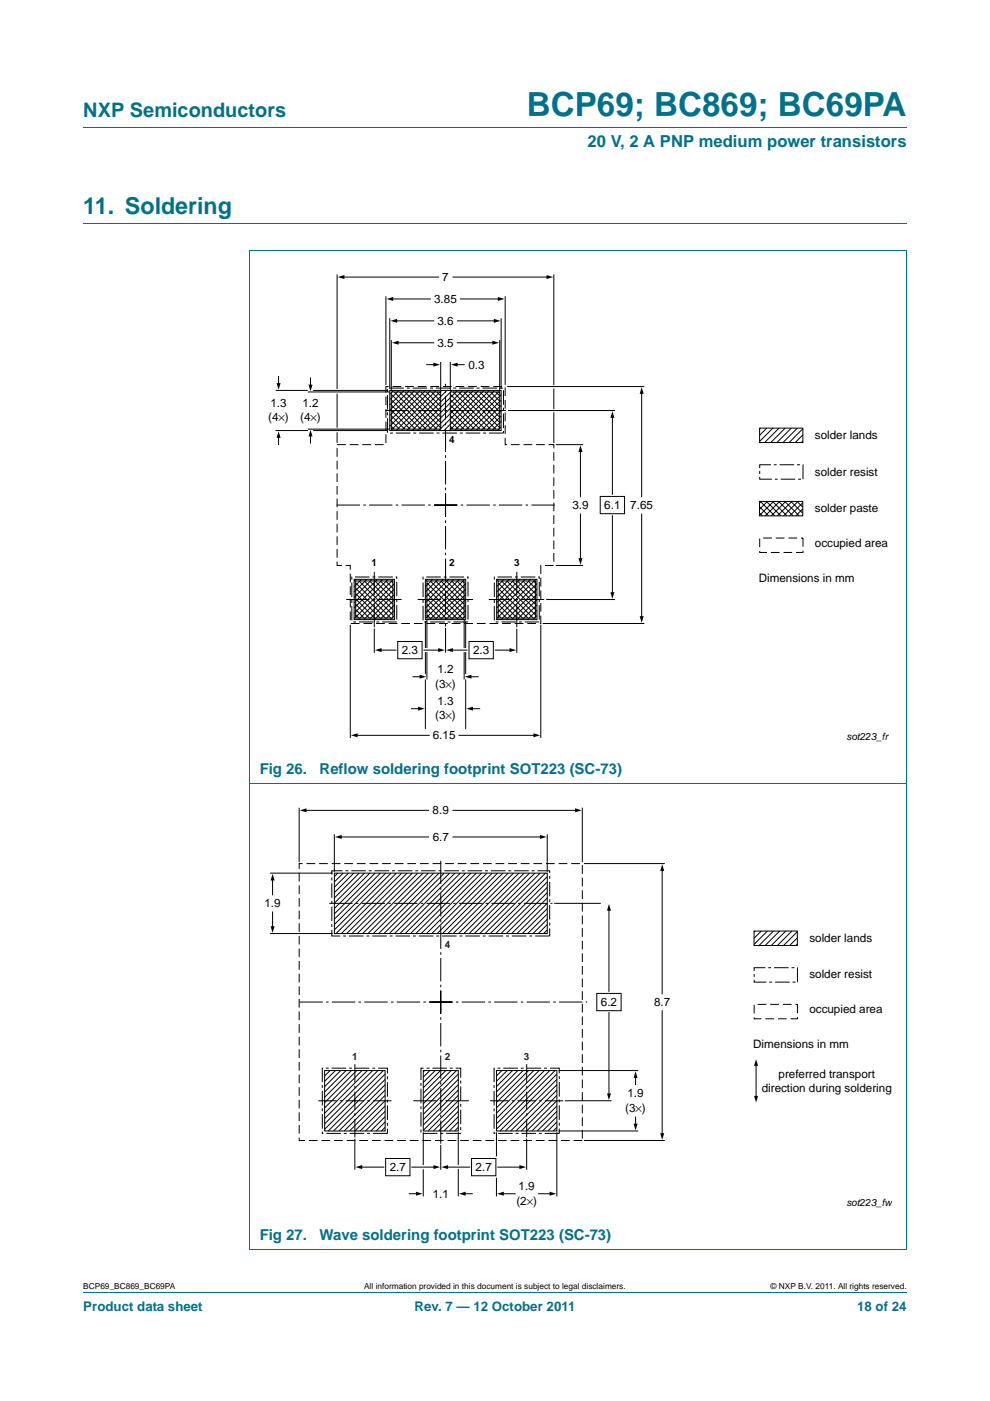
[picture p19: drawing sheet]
<svg xmlns="http://www.w3.org/2000/svg" width="210mm" height="297mm" viewBox="0 0 210 297" stroke-linecap="round" stroke-linejoin="round" font-family="sans-serif">
<defs><g id="words">
<text font-size="7" fill="#00718a" x="111.7" y="24.6">BCP69; BC869; BC69PA</text>
<text font-size="4.9" fill="#00718a" x="17.7" y="45.4">11. Soldering</text>
<text font-size="4.2" fill="#00718a" x="17.7" y="24.9">NXP Semiconductors</text>
<text font-size="3.5" fill="#00718a" x="124.6" y="31.1">20 V, 2 A PNP medium power transistors</text>
<g font-size="3.2" fill="#00718a">
<text x="55.1" y="164">Fig 26.</text>
<text x="67.8" y="164">Reflow soldering footprint SOT223 (SC-73)</text>
<text x="55.1" y="262.8">Fig 27.</text>
<text x="67.8" y="262.8">Wave soldering footprint SOT223 (SC-73)</text>
</g>
<g font-size="2.8" fill="#00718a">
<text x="17.7" y="277.9">Product data sheet</text>
<text x="87.9" y="277.9">Rev. 7 — 12 October 2011</text>
<text x="181.8" y="277.9">18 of 24</text>
</g>
<g font-size="2.5">
<text x="93.8" y="59.6">7</text>
<text x="92.1" y="64.3">3.85</text>
<text x="92.8" y="68.9">3.6</text>
<text x="92.8" y="73.5">3.5</text>
<text x="99.4" y="78.2">0.3</text>
<text x="56.9" y="89.3">(4×)</text>
<text x="57.4" y="86.3">1.3</text>
<text x="63.7" y="89.3">(4×)</text>
<text x="64.1" y="86.3">1.2</text>
<text x="172.8" y="93.2">solder lands</text>
<text x="172.8" y="100.8">solder resist</text>
<text x="121.4" y="108">3.9</text>
<text x="128.2" y="107.8">6.1</text>
<text x="133.7" y="108">7.65</text>
<text x="172.8" y="108.6">solder paste</text>
<text x="172.8" y="116">occupied area</text>
<text x="160.9" y="123.3">Dimensions in mm</text>
<text x="85.2" y="138.6">2.3</text>
<text x="92.8" y="142.8">1.2</text>
<text x="100.3" y="138.6">2.3</text>
<text x="92.3" y="145.8">(3×)</text>
<text x="92.8" y="149.5">1.3</text>
<text x="92.3" y="152.5">(3×)</text>
<text x="91.8" y="156.8">6.15</text>
<text x="91.8" y="172.7">8.9</text>
<text x="91.8" y="178.3">6.7</text>
<text x="56.1" y="192.4">1.9</text>
<text x="171.7" y="199.8">solder lands</text>
<text x="171.7" y="207.5">solder resist</text>
<text x="127.4" y="213.2">6.2</text>
<text x="138.7" y="213.3">8.7</text>
<text x="171.7" y="214.9">occupied area</text>
<text x="159.8" y="222.1">Dimensions in mm</text>
<text x="133.1" y="232.7">1.9</text>
<text x="161.6" y="231.5">direction during soldering</text>
<text x="165.1" y="228.5">preferred transport</text>
<text x="132.6" y="235.7">(3×)</text>
<text x="82.7" y="248.2">2.7</text>
<text x="100.9" y="248.2">2.7</text>
<text x="91.8" y="254">1.1</text>
<text x="109.5" y="255.4">(2×)</text>
<text x="110" y="252.4">1.9</text>
</g>
<g font-size="2.1">
<text x="95.3" y="94">4</text>
<text x="78.8" y="120">1</text>
<text x="95.3" y="120">2</text>
<text x="109" y="120">3</text>
<text x="179.5" y="156.9">sot223_fr</text>
<text x="179.5" y="255.6">sot223_fw</text>
</g>
<g font-size="2.1" fill="#231f20">
<text x="94.3" y="200.9">4</text>
<text x="74.7" y="224.7">1</text>
<text x="94.3" y="224.7">2</text>
<text x="111.1" y="224.7">3</text>
</g>
<g font-size="1.8">
<text x="17.7" y="273.3">BCP69_BC869_BC69PA</text>
<text x="77.2" y="273.3">All information provided in this document is subject to legal disclaimers.</text>
<text x="163.4" y="273.3">© NXP B.V. 2011. All rights reserved.</text>
</g>
</g></defs>
<path d="M17.7 27h174.6M17.7 47.4h174.6M52.9 53.1h139.4M53 53.1v211.8M192.3 53.1v211.8M52.9 166.2h139.4M17.7 273.9h174.6M52.9 264.9h139.4" fill="none" stroke="#00718a" stroke-width=".21"/>
<g fill="none" stroke="#000" stroke-width=".21">
<path d="M71.5 58.2v24.3M72.8 58.7h20.2M96.1 58.7h20.1M117.5 58.2v23.5M59.1 79.8v1.7M81.9 62.8v18.8M82.7 67.5v14.9M83 72.1v10.6M83.1 63.4h8.2M83.9 68h8.1M84.3 72.7h7.7M90.5 77.3h1.7"/>
<path d="M93.5 76.8v5.9M95.5 76.8v5.9M96.8 77.3h1.7M97 72.7h7.7M97.1 68h7.9M97.7 63.4h8.2M106 72.1v10.6M106.3 67.5v14.9M107.1 62.8v18.8M58.5 91.3h6.8M58.5 82.8h6.8M59.1 92.6v1.6"/>
<path d="M65.3 91h17.3M65.3 83.1h17.3M65.9 80.1v1.7M65.9 92.3v1.6M66.4 91.3h15.9M66.4 82.8h15.9M71.5 83.5v7.2M71.5 91.7v2.2M82.7 82.8h23.6v8.5h-23.6zM83 83.6l7.4 7.4M83 84.7l6.2 6.3M83 85.9l5.1 5.1"/>
<path d="M83 87l4 4M83 88.1l2.8 2.9M83 89.3l1.7 1.7M83 90.4l.6 .6M83 83.1h10.5v7.9h-10.5zM83.5 82.8l-.8 .8M83.6 83.1l7.9 7.9M84.6 82.8l-1.9 1.9M84.7 83.1l7.9 7.9M85.8 82.8l-3.1 3.1M85.9 83.1l7.6 7.6M86.9 82.8l-4.2 4.2"/>
<path d="M87 83.1l6.5 6.5M88 82.8l-5.3 5.3M88.1 83.1l5.4 5.3M89.1 82.8l-6.4 6.4M89.3 83.1l4.2 4.2M90.3 82.8l-7.6 7.6M90.4 83.1l3.1 3.1M91.4 82.8l-8.5 8.5M91.5 83.1l2 2M92.5 82.8l-8.5 8.5M92.6 83.1l.9 .8M93.7 82.8l-8.5 8.5"/>
<path d="M94.8 82.8l-8.5 8.5M95.5 83.1h10.5v7.9h-10.5zM95.5 83.6l7.4 7.4M95.5 84.7l6.3 6.3M95.5 85.9l5.1 5.1M95.5 87l4 4M95.5 88.1l2.9 2.9M95.5 89.3l1.7 1.7M95.5 90.4l.6 .6M95.9 82.8l-8.5 8.5M96.1 83.1l7.9 7.9M97 82.8l-8.5 8.5"/>
<path d="M97.3 83.1l7.8 7.9M98.2 82.8l-8.5 8.5M98.4 83.1l7.6 7.6M99.3 82.8l-8.5 8.5M99.5 83.1l6.5 6.5M100.4 82.8l-8.5 8.5M100.6 83.1l5.4 5.3M101.6 82.8l-8.5 8.5M101.8 83.1l4.2 4.2M102.7 82.8l-8.5 8.5M102.9 83.1l3.1 3.1M103.8 82.8l-8.5 8.5"/>
<path d="M104 83.1l2 2M104.9 82.8l-8.5 8.5M105.2 83.1l.8 .8M106.1 82.8l-8.5 8.5M106.3 83.7l-7.6 7.6M106.3 84.8l-6.5 6.5M106.3 85.9l-5.3 5.4M106.3 87.1l-4.2 4.2M106.3 88.2l-3.1 3.1M106.3 89.3l-2 2M106.3 90.5l-.8 .8M107.6 82h29.1"/>
<path d="M107.7 87h22.8M117.5 82.4v4.4M117.5 87.4v6.5M117.9 94.3h5.8M123.1 95.5v9.8M129.9 88.3v16.5M136.1 83.2v22.1M161.1 90.8h9.2v3h-9.2zM161.3 90.8l-.2 .2M162.6 90.8l-1.5 1.5M163.9 90.8l-2.8 2.8M165.2 90.8l-3 3"/>
<path d="M166.5 90.8l-3 3M167.8 90.8l-3 3M169.1 90.8l-3 3M170.3 90.9l-2.9 2.9M170.3 93.5l-.3 .3M170.3 92.2l-1.6 1.6M117.9 119.9h5.8M123.1 109v9.6M127.3 105.3h5.2v3.6h-5.2zM129.9 109.3v16.5M136.1 109v21.9M161.1 107.4l1.9 2"/>
<path d="M161.1 108.7l.6 .7M161.1 106.3h9.2v3.1h-9.2zM161.3 106.3l3 3.1M161.5 106.3l-.4 .4M162.6 106.3l3 3.1M162.8 106.3l-1.7 1.7M163.9 106.3l3 3.1M164.1 106.3l-3 3M165.2 106.3l3 3.1M165.4 106.3l-3.1 3.1M166.5 106.3l3 3.1M166.7 106.3l-3.1 3.1"/>
<path d="M167.8 106.3l2.5 2.5M168 106.3l-3.1 3.1M169.1 106.3l1.2 1.2M169.3 106.3l-3.1 3.1M170.3 109.2l-.2 .2M170.3 107.9l-1.5 1.5M170.3 106.6l-2.8 2.8M74.3 132.5v24M75.1 122.8h8.6v8.6h-8.6zM75.4 123.2h7.9v7.9h-7.9zM75.4 123.6l7.5 7.4M75.4 124.7l6.4 6.3"/>
<path d="M75.4 125.9l5.2 5.1M75.4 127l4.1 4M75.4 128.1l3 2.9M75.4 129.2l1.8 1.8M75.4 130.4l.7 .6M75.5 122.8l-.4 .5M76.1 123.2l7.2 7.2M76.7 122.8l-1.6 1.6M77.3 123.2l6 6M77.8 122.8l-2.7 2.7M78.4 123.2l4.9 4.9M78.9 122.8l-3.8 3.8"/>
<path d="M79.4 133.3v5.1M79.5 123.2l3.8 3.8M80.1 122.8l-5 5M80.7 123.2l2.6 2.7M80.7 137.8h3.3M81.2 122.8l-6.1 6.1M81.8 123.2l1.5 1.5M82.3 122.8l-7.2 7.2M82.9 123.2l.4 .4M83.4 122.8l-8.3 8.4M83.7 123.7l-7.6 7.6M83.7 124.9l-6.5 6.4"/>
<path d="M83.7 126l-5.4 5.3M83.7 127.1l-4.2 4.2M83.7 128.3l-3.1 3M83.7 129.4l-2 1.9M83.7 130.5l-.9 .8M84.4 136h5.1v3.7h-5.1zM89.9 137.8h3.3M90.2 122.8h8.6v8.6h-8.6zM90.2 131.7v5.7M90.2 138.3v4.6M90.6 123.2h7.8v7.9h-7.8zM90.6 131.3v6.1"/>
<path d="M90.6 138.3v5.7M90.6 123.6l7.4 7.4M90.6 124.7l6.3 6.3M90.6 125.9l5.1 5.1M90.6 127l4 4M90.6 128.1l2.9 2.9M90.6 129.2l1.8 1.8M90.6 130.4l.6 .6M90.7 122.8l-.5 .5M91.2 123.2l7.2 7.2M91.8 122.8l-1.6 1.6M92.4 123.2l6 6"/>
<path d="M92.9 122.8l-2.7 2.7M93.5 123.2l4.9 4.9M94 122.8l-3.8 3.8M94.5 133.1v5.3M94.6 123.2l3.8 3.8M95.2 122.8l-5 5M95.8 123.2l2.6 2.7M95.8 137.8h3.2M96.3 122.8l-6.1 6.1M96.9 123.2l1.5 1.5M97.4 122.8l-7.2 7.2M98 123.2l.4 .4"/>
<path d="M98.4 131.3v6.1M98.4 138.3v5.7M98.6 122.8l-8.4 8.4M98.8 131.7v5.7M98.8 138.3v4.6M98.8 123.7l-7.6 7.6M98.8 124.9l-6.5 6.4M98.8 126l-5.4 5.3M98.8 127.1l-4.2 4.2M98.8 128.3l-3.1 3M98.8 129.4l-2 1.9M98.8 130.5l-.8 .8"/>
<path d="M99.5 136h5.1v3.7h-5.1zM105 137.8h3.3M105.3 122.8h8.6v8.6h-8.6zM105.7 123.2h7.9v7.9h-7.9zM105.7 123.6l7.4 7.4M105.7 124.7l6.3 6.3M105.7 125.9l5.2 5.1M105.7 127l4 4M105.7 128.1l2.9 2.9M105.7 129.3l1.8 1.7M105.7 130.4l.6 .6M105.8 122.8l-.5 .5"/>
<path d="M106.4 123.2l7.2 7.2M106.9 122.8l-1.6 1.6M107.5 123.2l6.1 6M108 122.8l-2.7 2.7M108.6 123.2l5 4.9M109.2 122.8l-3.9 3.8M109.6 133.3v5.1M109.7 123.2l3.9 3.8M110.3 122.8l-5 5M110.9 123.2l2.7 2.7M111.4 122.8l-6.1 6.1M112 123.2l1.6 1.5"/>
<path d="M112.5 122.8l-7.2 7.2M113.1 123.2l.5 .4M113.7 122.8l-8.4 8.4M113.9 123.7l-7.6 7.6M113.9 124.9l-6.5 6.4M113.9 126l-5.3 5.3M113.9 127.1l-4.2 4.2M113.9 128.3l-3.1 3M113.9 129.4l-2 1.9M113.9 130.5l-.8 .8M114.7 132.5v24M115.1 132.2h21.6"/>
<path d="M115.8 127.1h14.7M75.6 155.9h15.4M87.3 150.3h1.7M87.6 143.5h1.7M90.2 144v10.6M97.4 155.9h16M98.8 144v10.6M99.7 143.5h1.7M100 150.3h1.7M63.5 171.2v11.6M64.7 171.8h26.2M70.9 176.9v7.9"/>
<path d="M72.2 177.5h18.7M96.1 177.5h18.7M96.1 171.8h26.1M116.1 176.9v7.9M123.5 171.2v11.6M57.2 197.9h13.4M57.2 185.1h13.4M57.8 186.4v3.3M57.8 193.3v3.4M70.9 185.1h45.2v12.8h-45.2zM71.7 185.1l-.8 .8M72.8 185.1l-1.9 1.9"/>
<path d="M73.9 185.1l-3 3M75 185.1l-4.1 4.1M76.2 185.1l-5.3 5.3M77.3 185.1l-6.4 6.4M78.4 185.1l-7.5 7.5M79.6 185.1l-8.7 8.7M80.7 185.1l-9.8 9.8M81.8 185.1l-10.9 10.9M82.9 185.1l-12 12.1M84.1 185.1l-12.8 12.8M85.2 185.1l-12.8 12.8M86.3 185.1l-12.8 12.8"/>
<path d="M87.5 185.1l-12.8 12.8M88.6 185.1l-12.8 12.8M89.7 185.1l-12.8 12.8M90.9 185.1l-12.9 12.8M92 185.1l-12.8 12.8M93.1 185.1l-12.8 12.8M94.2 185.1l-12.8 12.8M95.4 185.1l-12.8 12.8M96.5 185.1l-12.8 12.8M97.6 185.1l-12.8 12.8M98.8 185.1l-12.9 12.8M99.9 185.1l-12.8 12.8"/>
<path d="M101 185.1l-12.8 12.8M102.1 185.1l-12.8 12.8M103.3 185.1l-12.8 12.8M104.4 185.1l-12.8 12.8M105.5 185.1l-12.8 12.8M106.7 185.1l-12.9 12.8M107.8 185.1l-12.8 12.8M108.9 185.1l-12.8 12.8M110 185.1l-12.8 12.8M111.2 185.1l-12.8 12.8M112.3 185.1l-12.8 12.8M113.4 185.1l-12.8 12.8"/>
<path d="M114.6 185.1l-12.8 12.8M115.7 185.1l-12.8 12.8M116.1 187l-11 10.9M116.1 188.1l-9.8 9.8M116.1 189.3l-8.7 8.6M116.1 190.4l-7.6 7.5M116.1 191.5l-6.4 6.4M116.1 192.6l-5.3 5.3M116.1 193.8l-4.2 4.1M116.1 194.9l-3.1 3M116.1 196l-1.9 1.9M116.1 197.2l-.8 .7"/>
<path d="M116.1 185.9l-12.1 12M117.5 191.5h9.9M123.9 183.1h17.1M129.2 192.8v17.4M140.4 184.4v26.3M159.9 197.4h9.2v3.1h-9.2zM160.2 197.4l-.3 .2M161.5 197.4l-1.6 1.5M162.8 197.4l-2.9 2.8M164.1 197.4l-3.1 3.1M165.4 197.4l-3.1 3.1M166.7 197.4l-3.1 3.1"/>
<path d="M168 197.4l-3.1 3.1M169.1 197.5l-2.9 3M169.1 198.8l-1.6 1.7M126.6 210.6h5.1v3.7h-5.1zM129.2 214.7v17.4M140.4 214.3v26.2M169.1 200.1l-.3 .4M68.9 227h12.8v12.8h-12.8zM70 227l-1.1 1.1M71.1 227l-2.3 2.3M72.3 227l-3.5 3.4M73.4 227l-4.6 4.5"/>
<path d="M74.5 227l-5.7 5.7M75.7 227l-6.9 6.8M76.8 227l-8 7.9M77.9 227l-9.1 9M79 227l-10.2 10.2M80.2 227l-11.4 11.3M81.3 227l-12.5 12.4M81.7 228.9l-11 10.9M81.7 230l-9.8 9.8M81.7 231.1l-8.7 8.7M81.7 232.2l-7.6 7.6M81.7 233.4l-6.4 6.4"/>
<path d="M81.7 234.5l-5.3 5.3M81.7 235.6l-4.2 4.2M81.7 236.8l-3.1 3M81.7 237.9l-1.9 1.9M81.7 239l-.8 .8M81.7 227.7l-12.1 12.1M89.8 227h7.4v12.8h-7.4zM90 227l-.2 .2M91.2 227l-1.4 1.4M92.3 227l-2.5 2.5M93.4 227l-3.6 3.6M94.6 227l-4.8 4.8"/>
<path d="M95.7 227l-5.9 5.9M96.8 227l-7 7M97.2 232.2l-7.4 7.5M97.2 233.4l-6.4 6.4M97.2 234.5l-5.3 5.3M97.2 235.6l-4.2 4.2M97.2 236.8l-3 3M97.2 237.9l-1.9 1.9M97.2 239l-.8 .8M97.2 228.9l-7.4 7.4M97.2 230l-7.4 7.4M97.2 231.1l-7.4 7.4"/>
<path d="M97.2 227.7l-7.4 7.5M105.3 227h12.8v12.8h-12.8zM106.4 227l-1.1 1.1M107.6 227l-2.3 2.3M108.7 227l-3.4 3.4M109.8 227l-4.5 4.5M111 227l-5.7 5.7M112.1 227l-6.8 6.8M113.2 227l-7.9 7.9M114.3 227l-9 9M115.5 227l-10.2 10.2M116.6 227l-11.3 11.3"/>
<path d="M117.7 227l-12.4 12.4M118.1 228.9l-10.9 10.9M118.1 230l-9.8 9.8M118.1 231.1l-8.7 8.7M118.1 232.2l-7.5 7.6M118.1 233.4l-6.4 6.4M118.1 234.5l-5.3 5.3M118.1 235.6l-4.1 4.2M118.1 236.8l-3 3M118.1 237.9l-1.9 1.9M118.1 239l-.8 .8M118.1 227.7l-12.1 12.1"/>
<path d="M118.5 227h16.9M118.5 239.8h16.9M119.8 233.4h9.9M134.8 228.3v1.6M134.8 236.8v1.7M160.4 225.7v7.1M75.3 241.4v6.6M76.5 247.5h4.9M81.8 245.6h5.2v3.7h-5.2zM86.8 253.1h1.7M87.3 247.5h4.9M89.8 240.1v6.9"/>
<path d="M89.8 247.9v5.8M93.5 242.8v5.2M94.8 247.5h4.8M97.2 240.1v6.9M97.2 247.9v5.8M98.5 253.1h1.7M100 245.6h5.2v3.7h-5.2zM105.3 240.1v5.1M105.3 249.7v4M105.6 247.5h4.8M106.6 253.1h2.7M111.7 241.4v6.6"/>
<path d="M114.2 253.1h2.6M118.1 240.1v13.6M123.9 241.8h17.1"/>
</g>
<g fill="#000">
<path d="M71.6 58.7l1.5-.4v.9zM115.9 58.3l1.4 .4-1.4 .5zM82 63.4l1.4-.4v.8zM82.8 68l1.4-.4v.8zM83.1 72.7l1.4-.5v.9zM91.9 76.9l1.4 .4-1.4 .4zM95.7 77.3l1.4-.4v.8zM104.4 72.2l1.4 .5-1.4 .4zM104.7 67.6l1.4 .4-1.4 .4zM105.6 63l1.4 .4-1.4 .4zM58.7 81.2h.8l-.4 1.4zM59.1 91.4l.4 1.4h-.8z"/>
<path d="M65.9 91.1l.4 1.4h-.9zM65.4 81.5h.9l-.4 1.5zM123.1 94.4l.4 1.4h-.8zM129.9 87.2l.4 1.4h-.8zM136.1 82.1l.4 1.4h-.8zM122.7 118.3h.8l-.4 1.5zM79.5 137.8l1.4-.4v.9zM92.9 137.4l1.5 .4-1.5 .5zM94.6 137.8l1.5-.4v.9zM108.1 137.4l1.4 .4-1.4 .5zM129.5 125.6h.8l-.4 1.4zM135.7 130.6h.8l-.4 1.5z"/>
<path d="M74.4 155.9l1.4-.4v.8zM88.7 149.8l1.4 .5-1.4 .4zM89 143.1l1.4 .4-1.4 .4zM98.6 143.5l1.4-.4v.8zM98.9 150.3l1.4-.5v.9zM113.2 155.5l1.4 .4-1.4 .4zM63.6 171.8l1.4-.4v.8zM71.1 177.5l1.4-.5v.9zM114.5 177l1.4 .5-1.4 .4zM122 171.4l1.4 .4-1.4 .4zM57.8 185.3l.4 1.4h-.8zM57.4 196.4h.8l-.4 1.4z"/>
<path d="M129.2 191.7l.4 1.4h-.9zM140.4 183.2l.5 1.5h-.9zM128.7 231.8h.9l-.4 1.4zM134.4 238.2h.8l-.4 1.4zM134.8 227.1l.4 1.4h-.8zM160.4 224.6l.4 1.4h-.9zM159.9 232.3h.9l-.4 1.5zM75.4 247.5l1.4-.5v.9zM88.2 252.7l1.4 .4-1.4 .4zM91.9 247l1.4 .5-1.4 .4zM93.6 247.5l1.4-.5v.9zM97.3 253.1l1.5-.4v.8z"/>
<path d="M105.4 253.1l1.5-.4v.8zM110.2 247l1.4 .5-1.4 .4zM116.6 252.7l1.4 .4-1.4 .4zM140 240.3h.9l-.5 1.4z"/>
</g>
<path d="M81.9 82h25.2v12.3h10.4v25.6h-2.8v12.3h-40.4v-12.3h-2.8v-25.6h10.4zM161.1 114.1h9.2v3h-9.2zM63.5 183.1h60v58.7h-60zM160 212.9h9.1v3.1h-9.1z" fill="none" stroke="#000" stroke-width=".21" stroke-dasharray="1.9 .8" stroke-linecap="butt"/>
<path d="M82.2 82.3h24.6v9.5h-24.6zM161.1 98.5h9.2v3.1h-9.2zM74.6 122.3h9.6v9.6h-9.6zM89.7 122.3h9.6v9.6h-9.6zM104.8 122.3h9.6v9.6h-9.6zM70.4 184.6h46.2v13.9h-46.2zM160 205.2h9.1v3h-9.1zM68.4 226.5h13.8v13.8h-13.8zM89.3 226.5h8.4v13.8h-8.4zM104.8 226.5h13.8v13.8h-13.8z" fill="none" stroke="#000" stroke-width=".21" stroke-dasharray="3.1 .6 .6 .6" stroke-linecap="butt"/>
<g fill="none" stroke="#000" stroke-width=".21" stroke-dasharray="4.9 .7 .5 .7" stroke-linecap="butt">
<path d="M81.7 87h25.6M92.1 107.1h25.6M94.5 104.7v28.1M94.5 109.6v-28.2M97 107.1h-25.6M73.4 127.1h11.8M79.4 121.2v11.8M88.6 127.1h11.7M103.7 127.1h11.7M109.6 121.2v11.8M69.8 191.5h47.4M91.1 212.5h33.4"/>
<path d="M93.5 210v32.5M93.5 214.9v-32.5M96 212.5h-32.9M99.4 233.4h-11.7"/>
</g>
<path d="M83 233.4h-15.5M119.5 233.4h-15.6M75.3 241.1v-15.5M111.7 241.1v-15.5" fill="none" stroke="#000" stroke-width=".21" stroke-dasharray="3.9 .7 .5 .7" stroke-linecap="butt"/>
<use href="#words"/>
</svg>
